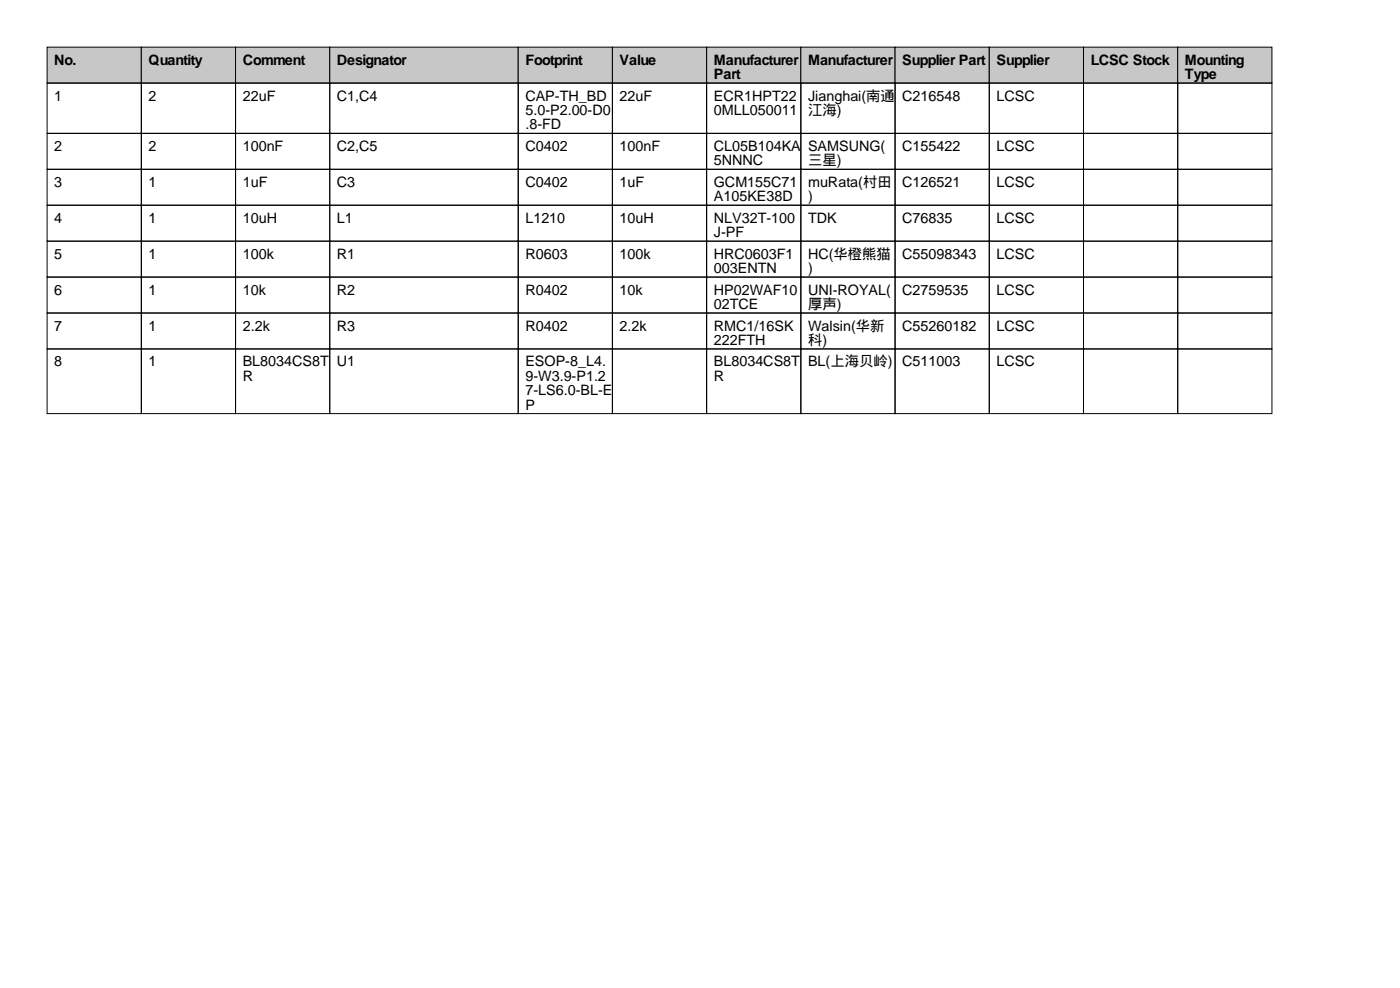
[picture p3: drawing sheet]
<svg xmlns="http://www.w3.org/2000/svg" width="297mm" height="210mm" viewBox="0 0 297 210" stroke-linecap="round" stroke-linejoin="round" font-family="sans-serif">
<defs><g id="words">
<g font-size="3">
<text x="11.5" y="13.7">No.</text>
<text x="31.5" y="13.7">Quantity</text>
<text x="51.5" y="13.7">Comment</text>
<text x="71.5" y="13.7">Designator</text>
<text x="111.5" y="13.7">Footprint</text>
<text x="131.5" y="13.7">Value</text>
<text x="151.5" y="13.7">Manufacturer</text>
<text x="151.5" y="16.8">Part</text>
<text x="171.5" y="13.7">Manufacturer</text>
<text x="191.5" y="13.7">Supplier Part</text>
<text x="211.5" y="13.7">Supplier</text>
<text x="231.5" y="13.7">LCSC Stock</text>
<text x="251.5" y="13.7">Mounting</text>
<text x="251.5" y="16.8">Type</text>
<text x="11.5" y="21.3">1</text>
<text x="31.5" y="21.3">2</text>
<text x="51.5" y="21.3">22uF</text>
<text x="71.5" y="21.3">C1,C4</text>
<text x="111.5" y="21.3">CAP-TH_BD</text>
<text x="131.5" y="21.3">22uF</text>
<text x="151.5" y="21.3">ECR1HPT22</text>
<text x="171.5" y="21.3">Jianghai(南通</text>
<text x="191.5" y="21.3">C216548</text>
<text x="211.5" y="21.3">LCSC</text>
<text x="111.5" y="24.4">5.0-P2.00-D0</text>
<text x="111.5" y="27.4">.8-FD</text>
<text x="151.5" y="24.4">0MLL050011</text>
<text x="171.5" y="24.4">江海)</text>
<text x="11.5" y="32">2</text>
<text x="31.5" y="32">2</text>
<text x="51.5" y="32">100nF</text>
<text x="71.5" y="32">C2,C5</text>
<text x="111.5" y="32">C0402</text>
<text x="131.5" y="32">100nF</text>
<text x="151.5" y="32">CL05B104KA</text>
<text x="151.5" y="35.1">5NNNC</text>
<text x="171.5" y="32">SAMSUNG(</text>
<text x="171.5" y="35.1">三星)</text>
<text x="191.5" y="32">C155422</text>
<text x="211.5" y="32">LCSC</text>
<text x="11.5" y="39.6">3</text>
<text x="31.5" y="39.6">1</text>
<text x="51.5" y="39.6">1uF</text>
<text x="71.5" y="39.6">C3</text>
<text x="111.5" y="39.6">C0402</text>
<text x="131.5" y="39.6">1uF</text>
<text x="151.5" y="39.6">GCM155C71</text>
<text x="171.5" y="39.6">muRata(村田</text>
<text x="191.5" y="39.6">C126521</text>
<text x="211.5" y="39.6">LCSC</text>
<text x="11.5" y="47.2">4</text>
<text x="31.5" y="47.2">1</text>
<text x="51.5" y="47.2">10uH</text>
<text x="71.5" y="47.2">L1</text>
<text x="111.5" y="47.2">L1210</text>
<text x="131.5" y="47.2">10uH</text>
<text x="151.5" y="42.7">A105KE38D</text>
<text x="151.5" y="47.2">NLV32T-100</text>
<text x="171.5" y="42.7">)</text>
<text x="171.5" y="47.2">TDK</text>
<text x="191.5" y="47.2">C76835</text>
<text x="211.5" y="47.2">LCSC</text>
<text x="151.5" y="50.3">J-PF</text>
<text x="11.5" y="54.9">5</text>
<text x="31.5" y="54.9">1</text>
<text x="51.5" y="54.9">100k</text>
<text x="71.5" y="54.9">R1</text>
<text x="111.5" y="54.9">R0603</text>
<text x="131.5" y="54.9">100k</text>
<text x="151.5" y="54.9">HRC0603F1</text>
<text x="151.5" y="57.9">003ENTN</text>
<text x="171.5" y="54.9">HC(华橙熊猫</text>
<text x="171.5" y="57.9">)</text>
<text x="191.5" y="54.9">C55098343</text>
<text x="211.5" y="54.9">LCSC</text>
<text x="11.5" y="62.5">6</text>
<text x="31.5" y="62.5">1</text>
<text x="51.5" y="62.5">10k</text>
<text x="71.5" y="62.5">R2</text>
<text x="111.5" y="62.5">R0402</text>
<text x="131.5" y="62.5">10k</text>
<text x="151.5" y="62.5">HP02WAF10</text>
<text x="151.5" y="65.5">02TCE</text>
<text x="171.5" y="62.5">UNI-ROYAL(</text>
<text x="171.5" y="65.5">厚声)</text>
<text x="191.5" y="62.5">C2759535</text>
<text x="211.5" y="62.5">LCSC</text>
<text x="11.5" y="70.1">7</text>
<text x="31.5" y="70.1">1</text>
<text x="51.5" y="70.1">2.2k</text>
<text x="71.5" y="70.1">R3</text>
<text x="111.5" y="70.1">R0402</text>
<text x="131.5" y="70.1">2.2k</text>
<text x="151.5" y="70.1">RMC1/16SK</text>
<text x="171.5" y="70.1">Walsin(华新</text>
<text x="191.5" y="70.1">C55260182</text>
<text x="211.5" y="70.1">LCSC</text>
<text x="11.5" y="77.7">8</text>
<text x="31.5" y="77.7">1</text>
<text x="51.5" y="77.7">BL8034CS8T</text>
<text x="71.5" y="77.7">U1</text>
<text x="111.5" y="77.7">ESOP-8_L4.</text>
<text x="151.5" y="73.2">222FTH</text>
<text x="151.5" y="77.7">BL8034CS8T</text>
<text x="171.5" y="73.2">科)</text>
<text x="171.5" y="77.7">BL(上海贝岭)</text>
<text x="191.5" y="77.7">C511003</text>
<text x="211.5" y="77.7">LCSC</text>
<text x="51.5" y="80.8">R</text>
<text x="111.5" y="80.8">9-W3.9-P1.2</text>
<text x="111.5" y="83.8">7-LS6.0-BL-E</text>
<text x="151.5" y="80.8">R</text>
<text x="111.5" y="86.9">P</text>
</g>
</g></defs>
<g fill="#c7c7c7" stroke="#000" stroke-width=".21">
<path d="M10 10h20v7.6h-20z"/>
<path d="M30 10h20v7.6h-20z"/>
<path d="M50 10h20v7.6h-20z"/>
<path d="M70 10h40v7.6h-40z"/>
<path d="M110 10h20v7.6h-20z"/>
<path d="M130 10h20v7.6h-20z"/>
<path d="M150 10h20v7.6h-20z"/>
<path d="M170 10h20v7.6h-20z"/>
<path d="M190 10h20v7.6h-20z"/>
<path d="M210 10h20v7.6h-20z"/>
<path d="M230 10h20v7.6h-20z"/>
<path d="M250 10h20v7.6h-20z"/>
</g>
<g fill="none" stroke="#000" stroke-width=".21">
<path d="M10 17.6h20v10.7h-20zM30 17.6h20v10.7h-20zM50 17.6h20v10.7h-20zM70 17.6h40v10.7h-40zM110 17.6h20v10.7h-20zM130 17.6h20v10.7h-20zM150 17.6h20v10.7h-20zM170 17.6h20v10.7h-20zM190 17.6h20v10.7h-20zM210 17.6h20v10.7h-20zM230 17.6h20v10.7h-20zM250 17.6h20v10.7h-20z"/>
<path d="M10 28.3h20v7.6h-20zM10 35.9h20v7.6h-20zM30 28.3h20v7.6h-20zM30 35.9h20v7.6h-20zM50 28.3h20v7.6h-20zM50 35.9h20v7.6h-20zM70 28.3h40v7.6h-40zM70 35.9h40v7.6h-40zM110 28.3h20v7.6h-20zM110 35.9h20v7.6h-20zM130 28.3h20v7.6h-20zM130 35.9h20v7.6h-20z"/>
<path d="M150 28.3h20v7.6h-20zM150 35.9h20v7.6h-20zM170 28.3h20v7.6h-20zM170 35.9h20v7.6h-20zM190 28.3h20v7.6h-20zM190 35.9h20v7.6h-20zM210 28.3h20v7.6h-20zM210 35.9h20v7.6h-20zM230 28.3h20v7.6h-20zM230 35.9h20v7.6h-20zM250 28.3h20v7.6h-20zM250 35.9h20v7.6h-20z"/>
<path d="M10 43.5h20v7.6h-20zM10 51.1h20v7.7h-20zM10 58.8h20v7.6h-20zM30 43.5h20v7.6h-20zM30 51.1h20v7.7h-20zM30 58.8h20v7.6h-20zM50 43.5h20v7.6h-20zM50 51.1h20v7.7h-20zM50 58.8h20v7.6h-20zM70 43.5h40v7.6h-40zM70 51.1h40v7.7h-40zM70 58.8h40v7.6h-40z"/>
<path d="M110 43.5h20v7.6h-20zM110 51.1h20v7.7h-20zM110 58.8h20v7.6h-20zM130 43.5h20v7.6h-20zM130 51.1h20v7.7h-20zM130 58.8h20v7.6h-20zM150 43.5h20v7.6h-20zM150 51.1h20v7.7h-20zM150 58.8h20v7.6h-20zM170 43.5h20v7.6h-20zM170 51.1h20v7.7h-20zM170 58.8h20v7.6h-20z"/>
<path d="M190 43.5h20v7.6h-20zM190 51.1h20v7.7h-20zM190 58.8h20v7.6h-20zM210 43.5h20v7.6h-20zM210 51.1h20v7.7h-20zM210 58.8h20v7.6h-20zM230 43.5h20v7.6h-20zM230 51.1h20v7.7h-20zM230 58.8h20v7.6h-20zM250 43.5h20v7.6h-20zM250 51.1h20v7.7h-20zM250 58.8h20v7.6h-20z"/>
<path d="M10 66.4h20v7.6h-20zM10 74h20v13.7h-20zM30 66.4h20v7.6h-20zM30 74h20v13.7h-20zM50 66.4h20v7.6h-20zM50 74h20v13.7h-20zM70 66.4h40v7.6h-40zM70 74h40v13.7h-40zM110 66.4h20v7.6h-20zM110 74h20v13.7h-20zM130 66.4h20v7.6h-20zM130 74h20v13.7h-20z"/>
<path d="M150 66.4h20v7.6h-20zM150 74h20v13.7h-20zM170 66.4h20v7.6h-20zM170 74h20v13.7h-20zM190 66.4h20v7.6h-20zM190 74h20v13.7h-20zM210 66.4h20v7.6h-20zM210 74h20v13.7h-20zM230 66.4h20v7.6h-20zM230 74h20v13.7h-20zM250 66.4h20v7.6h-20zM250 74h20v13.7h-20z"/>
</g>
<use href="#words"/>
</svg>
